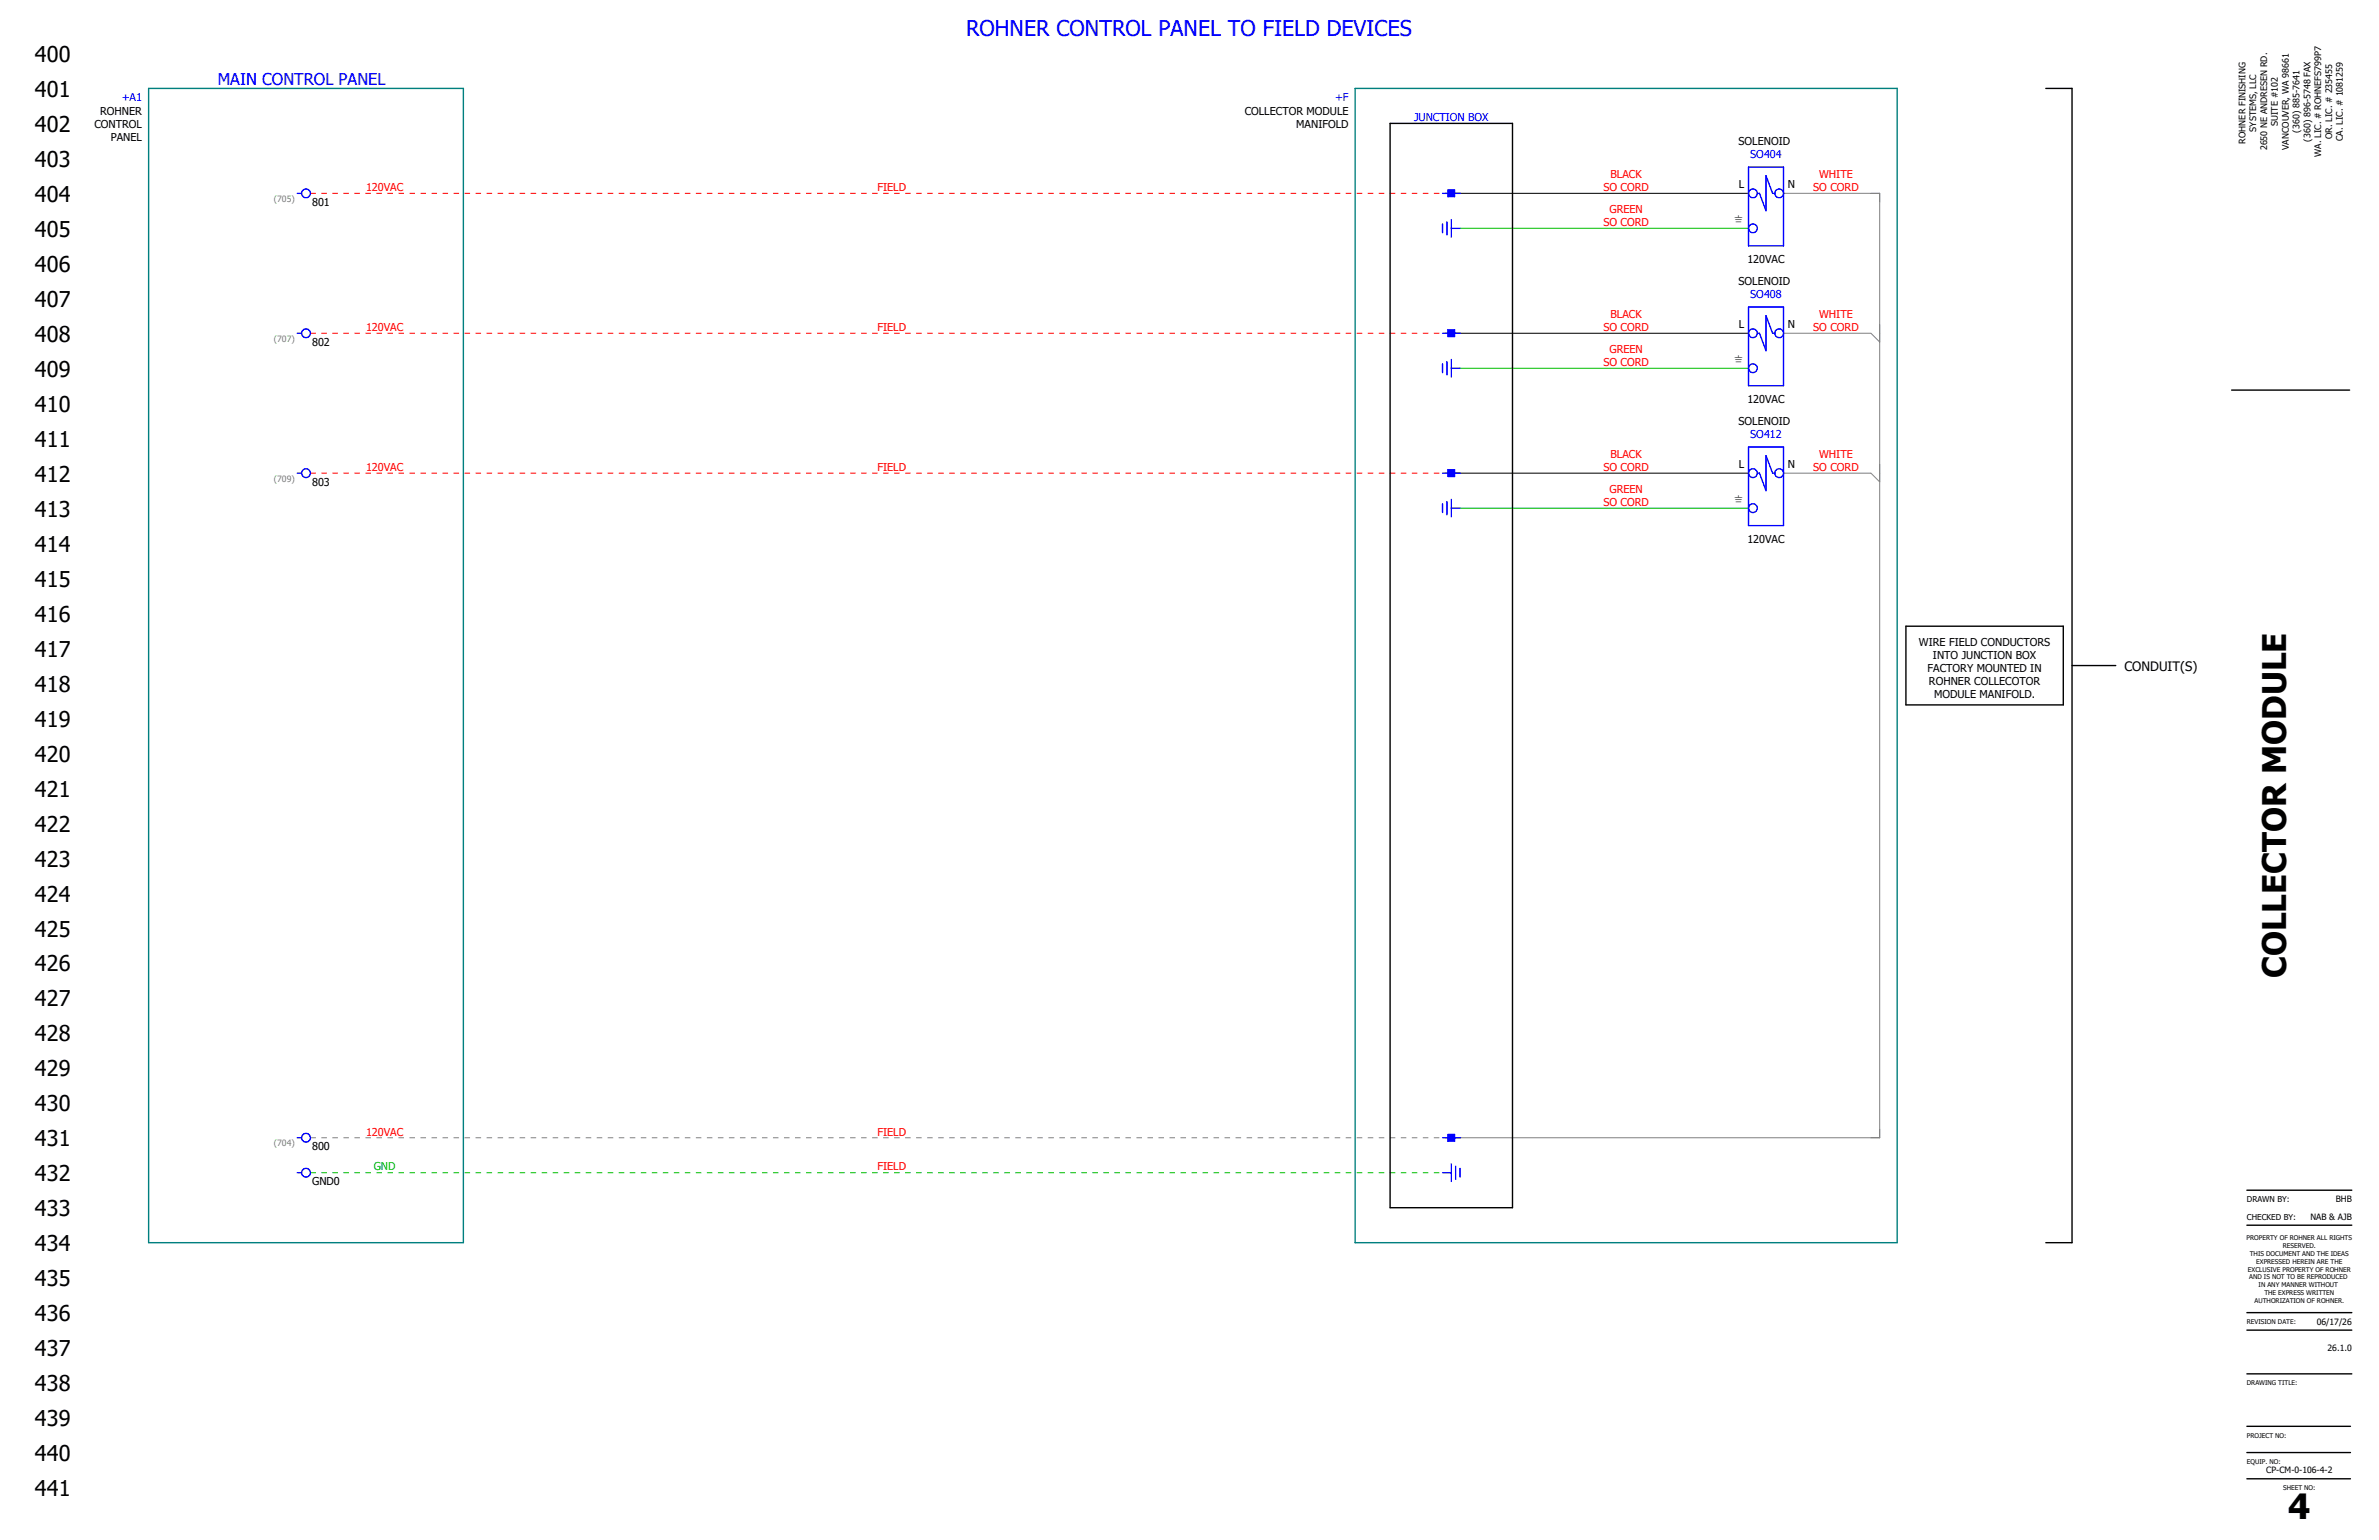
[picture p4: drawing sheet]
<svg xmlns="http://www.w3.org/2000/svg" width="432mm" height="280mm" viewBox="0 0 432 280" stroke-linecap="round" stroke-linejoin="round" font-family="sans-serif">
<defs><g id="words">
<text font-size="6.3" x="415.5" y="275.7">4</text>
<text font-size="5.9" x="415.1" y="177.6" transform="rotate(-90 415.1 177.6)">COLLECTOR MODULE</text>
<g font-size="3.9">
<text x="6.3" y="11.3">400</text>
<text x="6.3" y="17.6">401</text>
<text x="6.3" y="24">402</text>
<text x="6.3" y="30.3">403</text>
<text x="6.3" y="36.7">404</text>
<text x="6.3" y="43">405</text>
<text x="6.3" y="49.4">406</text>
<text x="6.3" y="55.7">407</text>
<text x="6.3" y="62.1">408</text>
<text x="6.3" y="68.4">409</text>
<text x="6.3" y="74.8">410</text>
<text x="6.3" y="81.1">411</text>
<text x="6.3" y="87.5">412</text>
<text x="6.3" y="93.8">413</text>
<text x="6.3" y="100.2">414</text>
<text x="6.3" y="106.5">415</text>
<text x="6.3" y="112.9">416</text>
<text x="6.3" y="119.2">417</text>
<text x="6.3" y="125.6">418</text>
<text x="6.3" y="131.9">419</text>
<text x="6.3" y="138.3">420</text>
<text x="6.3" y="144.6">421</text>
<text x="6.3" y="151">422</text>
<text x="6.3" y="157.3">423</text>
<text x="6.3" y="163.7">424</text>
<text x="6.3" y="170">425</text>
<text x="6.3" y="176.4">426</text>
<text x="6.3" y="182.7">427</text>
<text x="6.3" y="189.1">428</text>
<text x="6.3" y="195.4">429</text>
<text x="6.3" y="201.8">430</text>
<text x="6.3" y="208.1">431</text>
<text x="6.3" y="214.5">432</text>
<text x="6.3" y="220.8">433</text>
<text x="6.3" y="227.2">434</text>
<text x="6.3" y="233.5">435</text>
<text x="6.3" y="239.9">436</text>
<text x="6.3" y="246.2">437</text>
<text x="6.3" y="252.6">438</text>
<text x="6.3" y="258.9">439</text>
<text x="6.3" y="265.3">440</text>
<text x="6.3" y="271.6">441</text>
</g>
<text font-size="3.9" fill="#00f" x="175.4" y="6.5">ROHNER CONTROL PANEL TO FIELD DEVICES</text>
<text font-size="3" fill="#00f" x="39.5" y="15.4">MAIN CONTROL PANEL</text>
<text font-size="2.4" x="385.8" y="121.8">CONDUIT(S)</text>
<g font-size="2">
<text x="17.1" y="23.2">CONTROL</text>
<text x="18.2" y="20.8">ROHNER</text>
<text x="226" y="20.8">COLLECTOR MODULE</text>
<text x="235.4" y="23.2">MANIFOLD</text>
<text x="20.1" y="25.6">PANEL</text>
<text x="315.7" y="26.4">SOLENOID</text>
<text x="315.7" y="34.2">L</text>
<text x="324.6" y="34.2">N</text>
<text x="56.7" y="37.4">801</text>
<text x="314.7" y="40.6">⏚</text>
<text x="317.3" y="47.8">120VAC</text>
<text x="315.7" y="51.8">SOLENOID</text>
<text x="315.7" y="59.6">L</text>
<text x="324.6" y="59.6">N</text>
<text x="56.7" y="62.8">802</text>
<text x="314.7" y="66">⏚</text>
<text x="315.7" y="77.2">SOLENOID</text>
<text x="317.3" y="73.2">120VAC</text>
<text x="56.7" y="88.2">803</text>
<text x="315.7" y="85">L</text>
<text x="324.6" y="85">N</text>
<text x="314.7" y="91.4">⏚</text>
<text x="317.3" y="98.6">120VAC</text>
<text x="348.4" y="117.2">WIRE FIELD CONDUCTORS</text>
<text x="351" y="119.6">INTO JUNCTION BOX</text>
<text x="350" y="122">FACTORY MOUNTED IN</text>
<text x="350.3" y="124.4">ROHNER COLLECOTOR</text>
<text x="351.2" y="126.8">MODULE MANIFOLD.</text>
<text x="56.7" y="208.8">800</text>
<text x="56.7" y="215.2">GND0</text>
</g>
<g font-size="2" fill="#00f">
<text x="22.1" y="18.4">+A1</text>
<text x="242.4" y="18.4">+F</text>
<text x="256.8" y="22">JUNCTION BOX</text>
<text x="317.8" y="28.7">SO404</text>
<text x="317.8" y="54.1">SO408</text>
<text x="317.8" y="79.5">SO412</text>
</g>
<g font-size="2" fill="#f00">
<text x="66.5" y="34.7">120VAC</text>
<text x="159.3" y="34.7">FIELD</text>
<text x="291.1" y="34.7">SO CORD</text>
<text x="292.4" y="32.3">BLACK</text>
<text x="329.2" y="34.7">SO CORD</text>
<text x="330.3" y="32.3">WHITE</text>
<text x="291.1" y="41">SO CORD</text>
<text x="292.2" y="38.7">GREEN</text>
<text x="292.4" y="57.7">BLACK</text>
<text x="330.3" y="57.7">WHITE</text>
<text x="66.5" y="60.1">120VAC</text>
<text x="159.3" y="60.1">FIELD</text>
<text x="291.1" y="60.1">SO CORD</text>
<text x="292.2" y="64.1">GREEN</text>
<text x="329.2" y="60.1">SO CORD</text>
<text x="291.1" y="66.4">SO CORD</text>
<text x="292.4" y="83.1">BLACK</text>
<text x="330.3" y="83.1">WHITE</text>
<text x="66.5" y="85.5">120VAC</text>
<text x="159.3" y="85.5">FIELD</text>
<text x="291.1" y="85.5">SO CORD</text>
<text x="292.2" y="89.5">GREEN</text>
<text x="329.2" y="85.5">SO CORD</text>
<text x="291.1" y="91.8">SO CORD</text>
<text x="66.5" y="206.1">120VAC</text>
<text x="159.3" y="206.1">FIELD</text>
<text x="159.3" y="212.5">FIELD</text>
</g>
<text font-size="2" fill="#00be00" x="67.9" y="212.5">GND</text>
<g font-size="1.6">
<text x="409.7" y="23.9" transform="rotate(-90 409.7 23.9)">SYSTEMS, LLC</text>
<text x="413.6" y="22.8" transform="rotate(-90 413.6 22.8)">SUITE #102</text>
<text x="407.7" y="26.1" transform="rotate(-90 407.7 26.1)">ROHNER FINISHING</text>
<text x="411.6" y="27.3" transform="rotate(-90 411.6 27.3)">2650 NE ANDRESEN RD.</text>
<text x="415.6" y="27.2" transform="rotate(-90 415.6 27.2)">VANCOUVER, WA 98661</text>
<text x="417.6" y="24.1" transform="rotate(-90 417.6 24.1)">(360) 885-7641</text>
<text x="419.5" y="25.7" transform="rotate(-90 419.5 25.7)">(360) 896-5748 FAX</text>
<text x="421.5" y="28.5" transform="rotate(-90 421.5 28.5)">WA. LIC. # ROHNEFS799P7</text>
<text x="423.5" y="25.2" transform="rotate(-90 423.5 25.2)">OR. LIC. # 235455</text>
<text x="425.4" y="25.6" transform="rotate(-90 425.4 25.6)">CA. LIC. # 1081259</text>
<text x="419.5" y="221.5">NAB &amp; AJB</text>
<text x="424.1" y="218.3">BHB</text>
<text x="420.7" y="240.5">06/17/26</text>
<text x="422.6" y="245.3">26.1.0</text>
<text x="411.5" y="267.5">CP-CM-0-106-4-2</text>
</g>
<g font-size="1.6" fill="#7ca552">
<text x="49.7" y="36.7">(705)</text>
<text x="49.7" y="62.1">(707)</text>
<text x="49.7" y="87.5">(709)</text>
<text x="49.7" y="208.1">(704)</text>
</g>
<g font-size="1.5">
<text x="408" y="218.2">DRAWN BY:</text>
<text x="408" y="221.4">CHECKED BY:</text>
</g>
<g font-size="1.2">
<text x="407.9" y="225.1">PROPERTY OF ROHNER ALL RIGHTS</text>
<text x="408.5" y="228">THIS DOCUMENT AND THE IDEAS</text>
<text x="414.5" y="226.5">RESERVED.</text>
<text x="408.2" y="230.8">EXCLUSIVE PROPERTY OF ROHNER</text>
<text x="408.4" y="232.3">AND IS NOT TO BE REPRODUCED</text>
<text x="409.7" y="229.4">EXPRESSED HEREIN ARE THE</text>
<text x="410.1" y="233.7">IN ANY MANNER WITHOUT</text>
<text x="409.4" y="236.5">AUTHORIZATION OF ROHNER.</text>
<text x="411.2" y="235.1">THE EXPRESS WRITTEN</text>
<text x="408" y="240.4">REVISION DATE:</text>
<text x="408" y="251.5">DRAWING TITLE:</text>
<text x="408" y="261">PROJECT NO:</text>
<text x="408" y="265.8">EQUIP. NO:</text>
<text x="414.6" y="270.5">SHEET NO:</text>
</g>
</g></defs>
<g fill="none" stroke="#000" stroke-width=".25">
<path d="M371.5 16.1h4.7v209.5h-4.7M252.4 22.4h22.2v196.9h-22.2zM405.2 70.8h21.4M346.1 113.7h28.5v14.3h-28.5zM376.2 120.8h8M408 216.1h19M408 222.4h19M408 238.3h19M408 241.5h19M408 258.9h18.8M408 249.4h19M408 263.7h18.8"/>
<path d="M408 268.5h18.8"/>
</g>
<path d="M323.8 35.1h17.5v171.5h-77.8M323.8 60.5h15.9l1.6 1.6M323.8 85.9h15.9l1.6 1.6" fill="none" stroke="#808080" stroke-width=".18"/>
<path d="M263.5 35.1h54M263.5 60.5h54M263.5 85.9h54" fill="none" stroke="#000" stroke-width=".18"/>
<path d="M265.1 41.5h52.4M265.1 66.9h52.4M265.1 92.3h52.4" fill="none" stroke="#00be00" stroke-width=".18"/>
<path d="M56.4 35.1h207.1M56.4 60.5h207.1M56.4 85.9h207.1" fill="none" stroke="#f00" stroke-width=".18" stroke-dasharray="1 1" stroke-linecap="butt"/>
<path d="M56.4 206.6h207.1" fill="none" stroke="#808080" stroke-width=".18" stroke-dasharray="1 1" stroke-linecap="butt"/>
<path d="M56.4 212.9h205.5" fill="none" stroke="#00be00" stroke-width=".18" stroke-dasharray="1 1" stroke-linecap="butt"/>
<path d="M27 16.1h57.1v209.5h-57.1zM246.1 16.1h98.4v209.5h-98.4z" fill="none" stroke="#007f7f" stroke-width=".25"/>
<g fill="none" stroke="#00f" stroke-width=".25">
<path d="M54 35.1h.8M261.9 35.1h1M262.9 34.5h1.2v1.2h-1.2zM263.5 39.9v3.1M264.1 35.1h1.1M317.5 30.3h6.3v14.3h-6.3zM319.1 35.1h.4l1.2 3.2v-6.4l1.2 3.2h.4M261.9 40.7v1.5M262.7 40.3v2.3M262.9 59.9h1.2v1.2h-1.2zM263.5 41.5h1.6M317.5 55.7h6.3v14.3h-6.3z"/>
<path d="M54 60.5h.8M261.9 60.5h1M261.9 66.1v1.5M262.7 65.7v2.3M263.5 65.3v3.1M263.5 66.9h1.6M264.1 60.5h1.1M319.1 60.5h.4l1.2 3.2v-6.4l1.2 3.2h.4M54 85.9h.8M261.9 85.9h1M261.9 91.5v1.5M262.7 91.1v2.3"/>
<path d="M262.9 85.3h1.2v1.2h-1.2zM263.5 90.7v3.1M263.5 92.3h1.6M264.1 85.9h1.1M317.5 81.1h6.3v14.3h-6.3zM319.1 85.9h.4l1.2 3.2v-6.4l1.2 3.2h.4M54 206.6h.8M54 212.9h.8M261.9 206.6h1M261.9 212.9h1.6M262.9 206h1.2v1.1h-1.2zM263.5 211.3v3.2"/>
<path d="M264.1 206.6h1.1M264.3 211.7v2.4M265.1 212.1v1.6"/>
<circle cx="55.6" cy="35.1" r=".79"/>
<circle cx="318.3" cy="35.1" r=".79"/>
<circle cx="323.1" cy="35.1" r=".79"/>
<circle cx="318.3" cy="41.5" r=".79"/>
<circle cx="55.6" cy="60.5" r=".79"/>
<circle cx="318.3" cy="66.9" r=".79"/>
<circle cx="318.3" cy="60.5" r=".79"/>
<circle cx="323.1" cy="60.5" r=".79"/>
<circle cx="55.6" cy="85.9" r=".79"/>
<circle cx="318.3" cy="92.3" r=".79"/>
<circle cx="318.3" cy="85.9" r=".79"/>
<circle cx="323.1" cy="85.9" r=".79"/>
<circle cx="55.6" cy="212.9" r=".79"/>
<circle cx="55.6" cy="206.6" r=".79"/>
</g>
<g fill="#00f" stroke="#00f" stroke-width=".18">
<path d="M262.9 34.5h1.2v1.2h-1.2z"/>
<path d="M262.9 206h1.2v1.1h-1.2z"/>
<path d="M262.9 59.9h1.2v1.2h-1.2z"/>
<path d="M262.9 85.3h1.2v1.2h-1.2z"/>
</g>
<use href="#words"/>
</svg>
